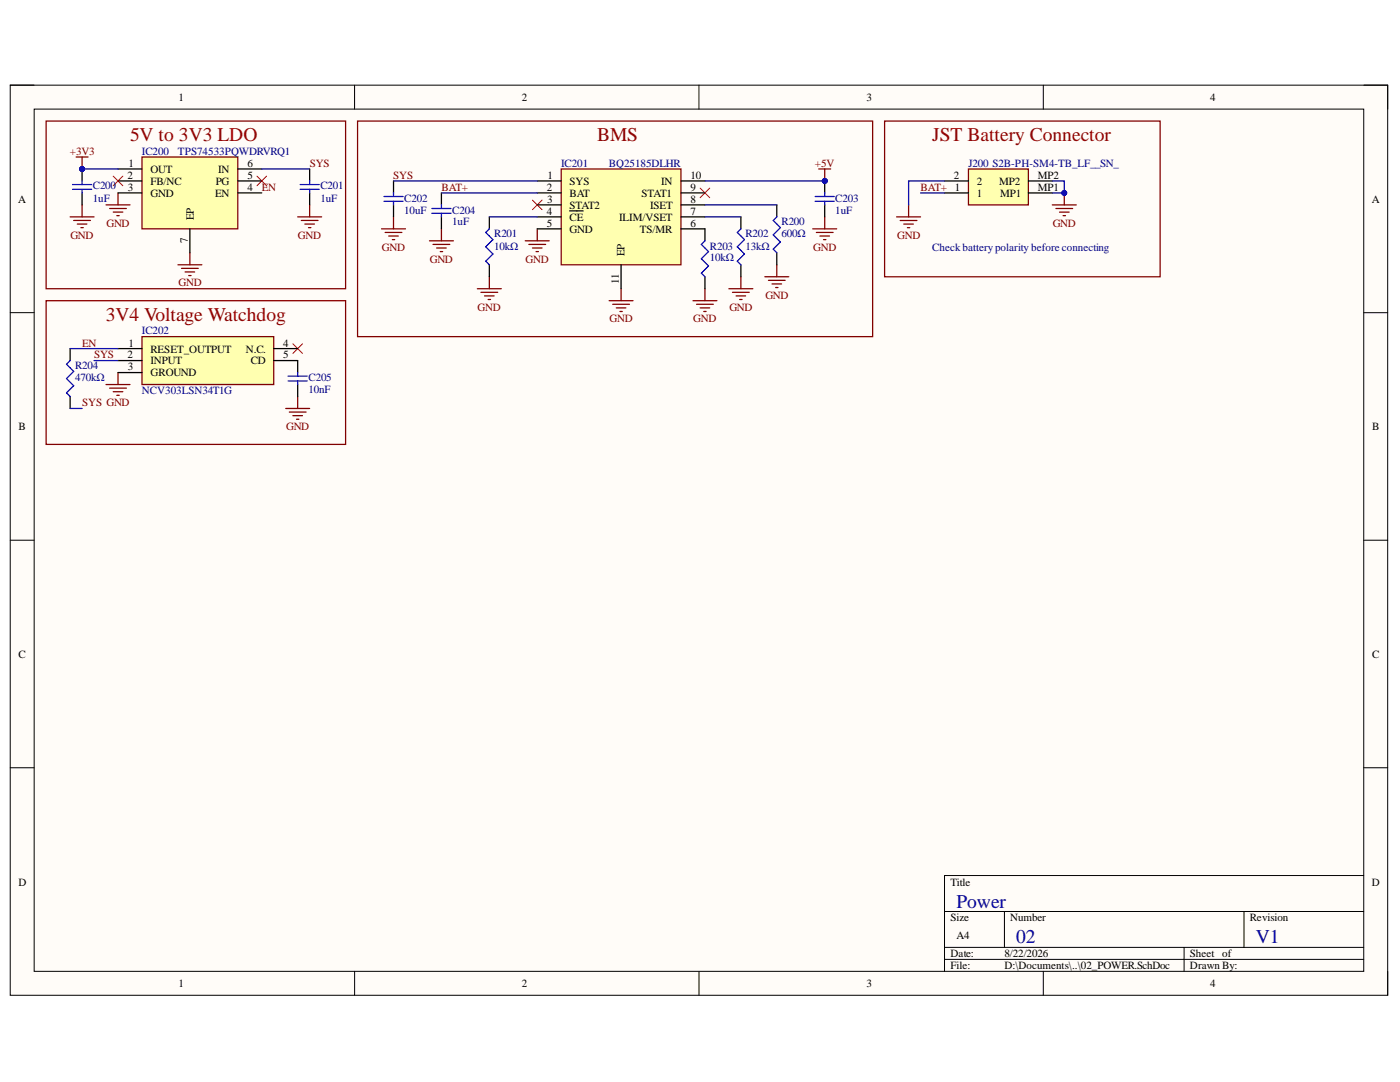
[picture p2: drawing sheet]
<svg xmlns="http://www.w3.org/2000/svg" width="279mm" height="216mm" viewBox="0 0 279 216" stroke-linecap="round" stroke-linejoin="round" font-family="sans-serif">
<defs><g id="words">
<g font-size="3.9" fill="#980000">
<text x="26" y="28.2">5V to 3V3 LDO</text>
<text x="119.2" y="28.2">BMS</text>
<text x="186.1" y="28.2">JST Battery Connector</text>
<text x="21.1" y="64">3V4 Voltage Watchdog</text>
</g>
<g font-size="3.9" fill="#000080">
<text x="190.9" y="181.1">Power</text>
<text x="202.8" y="188.2">02</text>
<text x="250.6" y="188.2">V1</text>
</g>
<g font-size="2.2">
<text x="35.6" y="20.1">1</text>
<text x="104.1" y="20.1">2</text>
<text x="173" y="20.1">3</text>
<text x="241.5" y="20.1">4</text>
<text x="25.5" y="35.7">2</text>
<text x="25.6" y="33.3">1</text>
<text x="30" y="34.5">OUT</text>
<text x="43.6" y="34.5">IN</text>
<text x="49.4" y="33.3">6</text>
<text x="49.4" y="35.7">5</text>
<text x="109.3" y="35.7">1</text>
<text x="137.8" y="35.7">10</text>
<text x="190.4" y="35.7">2</text>
<text x="207.1" y="35.7">MP2</text>
<text x="3.6" y="40.4">A</text>
<text x="25.5" y="38">3</text>
<text x="30" y="36.9">FB/NC</text>
<text x="30" y="39.2">GND</text>
<text x="43" y="39.2">EN</text>
<text x="43" y="36.9">PG</text>
<text x="49.4" y="38">4</text>
<text x="109.1" y="38">2</text>
<text x="109.2" y="40.4">3</text>
<text x="113.7" y="36.9">SYS</text>
<text x="113.7" y="39.2">BAT</text>
<text x="113.7" y="41.7">STAT2</text>
<text x="128" y="39.2">STAT1</text>
<text x="129.7" y="41.7">ISET</text>
<text x="131.9" y="36.9">IN</text>
<text x="137.8" y="38">9</text>
<text x="137.8" y="40.4">8</text>
<text x="190.5" y="38">1</text>
<text x="194.9" y="39.2">1</text>
<text x="194.9" y="36.9">2</text>
<text x="199.4" y="36.9">MP2</text>
<text x="199.6" y="39.2">MP1</text>
<text x="207.1" y="38">MP1</text>
<text x="273.8" y="40.4">A</text>
<text x="38.7" y="44" transform="rotate(-90 38.7 44)">EP</text>
<text x="109.1" y="42.9">4</text>
<text x="109.1" y="45.2">5</text>
<text x="113.7" y="44">CE</text>
<text x="113.7" y="46.4">GND</text>
<text x="123.6" y="44">ILIM/VSET</text>
<text x="127.7" y="46.4">TS/MR</text>
<text x="137.8" y="42.9">7</text>
<text x="137.8" y="45.2">6</text>
<text x="37.5" y="48.5" transform="rotate(-90 37.5 48.5)">7</text>
<text x="124.7" y="51.1" transform="rotate(-90 124.7 51.1)">EP</text>
<text x="123.5" y="56.6" transform="rotate(-90 123.5 56.6)">11</text>
<text x="25.5" y="71.5">2</text>
<text x="25.6" y="69.2">1</text>
<text x="30" y="70.3">RESET_OUTPUT</text>
<text x="49.1" y="70.3">N.C.</text>
<text x="56.5" y="69.2">4</text>
<text x="56.5" y="71.5">5</text>
<text x="25.5" y="73.9">3</text>
<text x="30" y="72.7">INPUT</text>
<text x="30" y="75.1">GROUND</text>
<text x="50.1" y="72.7">CD</text>
<text x="3.7" y="85.8">B</text>
<text x="273.9" y="85.8">B</text>
<text x="3.7" y="131.3">C</text>
<text x="273.9" y="131.3">C</text>
<text x="3.7" y="176.7">D</text>
<text x="189.7" y="176.7">Title</text>
<text x="273.8" y="176.7">D</text>
<text x="189.7" y="183.8">Size</text>
<text x="201.6" y="183.8">Number</text>
<text x="249.4" y="183.8">Revision</text>
<text x="189.7" y="191">Date:</text>
<text x="190.9" y="187.4">A4</text>
<text x="200.4" y="191">8/22/2026</text>
<text x="237.5" y="191">Sheet of</text>
<text x="35.6" y="197">1</text>
<text x="104.1" y="197">2</text>
<text x="173" y="197">3</text>
<text x="189.7" y="193.4">File:</text>
<text x="200.4" y="193.4">D:\Documents\..\02_POWER.SchDoc</text>
<text x="237.5" y="193.4">Drawn By:</text>
<text x="241.5" y="197">4</text>
</g>
<g font-size="2.2" fill="#800000">
<text x="14" y="30.9">+3V3</text>
<text x="61.8" y="33.3">SYS</text>
<text x="78.5" y="35.7">SYS</text>
<text x="162.6" y="33.3">+5V</text>
<text x="52.3" y="38">EN</text>
<text x="88.1" y="38">BAT+</text>
<text x="183.7" y="38">BAT+</text>
<text x="14" y="47.6">GND</text>
<text x="21.2" y="45.2">GND</text>
<text x="59.5" y="47.6">GND</text>
<text x="179" y="47.6">GND</text>
<text x="210.1" y="45.2">GND</text>
<text x="76.2" y="50">GND</text>
<text x="85.8" y="52.4">GND</text>
<text x="104.9" y="52.4">GND</text>
<text x="162.3" y="50">GND</text>
<text x="35.6" y="57.2">GND</text>
<text x="152.7" y="59.6">GND</text>
<text x="95.3" y="62">GND</text>
<text x="121.6" y="64.3">GND</text>
<text x="138.4" y="64.3">GND</text>
<text x="145.6" y="62">GND</text>
<text x="16.4" y="69.2">EN</text>
<text x="18.8" y="71.5">SYS</text>
<text x="16.4" y="81.1">SYS GND</text>
<text x="57.1" y="85.8">GND</text>
</g>
<g font-size="2.2" fill="#000080">
<text x="28.3" y="30.9">IC200</text>
<text x="35.5" y="30.9">TPS74533PQWDRVRQ1</text>
<text x="112" y="33.3">IC201</text>
<text x="121.5" y="33.3">BQ25185DLHR</text>
<text x="193.3" y="33.3">J200 S2B-PH-SM4-TB_LF__SN_</text>
<text x="18.5" y="40.2">1uF</text>
<text x="18.5" y="37.8">C200</text>
<text x="63.9" y="40.2">1uF</text>
<text x="63.9" y="37.8">C201</text>
<text x="80.7" y="40.2">C202</text>
<text x="166.7" y="40.2">C203</text>
<text x="80.7" y="42.6">10uF</text>
<text x="90.2" y="45">1uF</text>
<text x="90.2" y="42.6">C204</text>
<text x="98.6" y="47.3">R201</text>
<text x="148.8" y="47.3">R202</text>
<text x="156" y="47.3">600Ω</text>
<text x="156" y="45">R200</text>
<text x="166.7" y="42.6">1uF</text>
<text x="98.6" y="49.8">10kΩ</text>
<text x="141.7" y="52.2">10kΩ</text>
<text x="141.7" y="49.8">R203</text>
<text x="148.8" y="49.8">13kΩ</text>
<text x="186.1" y="50">Checkbatterypolarity before connecting</text>
<text x="28.3" y="66.7">IC202</text>
<text x="15" y="76.1">470kΩ</text>
<text x="15" y="73.6">R204</text>
<text x="61.6" y="76.1">C205</text>
<text x="28.3" y="78.7">NCV303LSN34T1G</text>
<text x="61.6" y="78.5">10nF</text>
</g>
</g></defs>
<path d="M2 17h274.9v181.6h-274.9z" fill-rule="evenodd" fill="#fffcf8"/>
<path d="M2 17h274.9v181.6h-274.9z" fill="none" stroke="#000" stroke-width=".2"/>
<path d="M6.8 21.8h265.4v172h-265.4z" fill-rule="evenodd" fill="#fffcf8"/>
<g fill="none" stroke="#000" stroke-width=".2">
<path d="M2 17h4.8M70.8 17v4.8M139.5 17v4.8M208.2 17v4.8M272.2 17h4.7v4.8M6.8 21.8h265.4v172h-265.4zM2 62.4h4.8M272.2 62.4h4.7M2 107.8h4.8M272.2 107.8h4.7M2 153.2h4.8M272.2 153.2h4.7"/>
<path d="M272.2 174.7h-83.7v19.1M70.8 193.8v4.8M139.5 193.8v4.8M188.5 181.9h83.7M188.5 189h83.7M188.5 191.4h83.7M200.5 181.9v7.1M208.2 193.8v4.8M236.3 189v4.8M248.3 181.9v7.1M276.9 193.8v4.8"/>
</g>
<path d="M9.2 24.2h59.8v33.4h-59.8zM163.4 33.7h2.4M164.6 33.7v2.4" fill="none" stroke="#800000" stroke-width=".25"/>
<circle cx="164.6" cy="36.1" r=".48" fill="#000080"/>
<circle cx="164.6" cy="36.1" r=".48" fill="none" stroke="#000080" stroke-width=".2"/>
<g fill="none" stroke="#800000" stroke-width=".25">
<path d="M15.2 31.3h2.4M16.4 31.3v2.4M23.6 38.5v2.4M21.2 40.9h4.7M21.9 41.6h3.3M22.6 42.3h1.9M23.3 43h.5M59.4 43.3h4.8M60.1 44h3.4M60.8 44.7h2M61.6 45.4h.4M61.8 40.9v2.4"/>
<path d="M76.1 45.7h4.8M76.9 46.4h3.3M77.6 47.1h1.9M78.3 47.8h.5M78.5 43.3v2.4M85.7 48.1h4.8M86.4 48.8h3.4M87.1 49.5h2M87.9 50.2h.4M88.1 45.7v2.4M95.3 57.6h4.7M96 58.3h3.3"/>
<path d="M96.7 59h1.9M97.4 59.8h.5M97.7 55.2v2.4M104.8 48.1h4.8M105.5 48.8h3.4M106.3 49.5h1.9M107 50.2h.5M107.2 45.7v2.4M121.6 60h4.7M124 57.6v2.4M138.3 60h4.8M140.7 57.6v2.4"/>
<path d="M145.5 57.6h4.7M146.2 58.3h3.3M146.9 59h1.9M147.6 59.8h.5M147.9 55.2v2.4M152.6 55.2h4.8M153.4 55.9h3.3M154.1 56.7h1.9M154.8 57.4h.5M155 52.8v2.4M162.2 45.7h4.8M162.9 46.4h3.4"/>
<path d="M163.6 47.1h1.9M164.4 47.8h.4M164.6 43.3v2.4M122.3 60.7h3.3M123 61.4h1.9M123.7 62.2h.5M139 60.7h3.4M139.7 61.4h1.9M140.4 62.2h.5"/>
</g>
<path d="M22.6 35.1l1.9 2M24.5 35.1l-1.9 2M51.3 35.1l1.9 2M53.2 35.1l-1.9 2M106.3 39.9l1.9 1.9M108.2 39.9l-1.9 1.9M139.7 37.5l1.9 1.9M141.6 37.5l-1.9 1.9" fill="none" stroke="#f00" stroke-width=".2"/>
<circle cx="16.4" cy="33.7" r=".48" fill="#000080"/>
<circle cx="16.4" cy="33.7" r=".48" fill="none" stroke="#000080" stroke-width=".2"/>
<g fill="none" stroke="#800000" stroke-width=".25">
<path d="M71.4 24.2h102.8v43h-102.8zM9.2 60h59.8v28.7h-59.8zM14 43.3h4.8M14.7 44h3.4M15.4 44.7h1.9M16.1 45.4h.5M16.4 40.9v2.4M35.5 52.8h4.8M36.2 53.5h3.4M36.9 54.3h2M37.7 55h.4M37.9 50.4v2.4"/>
<path d="M21.2 76.7h4.7M21.9 77.4h3.3M22.6 78.2h1.9M23.3 78.9h.5M23.6 74.3v2.4M59.4 79.1v2.4M57 81.5h4.8M57.7 82.2h3.4M58.5 82.9h1.9M59.2 83.7h.4"/>
</g>
<path d="M58.5 68.6l1.9 1.9M60.4 68.6l-1.9 1.9" fill="none" stroke="#f00" stroke-width=".2"/>
<path d="M61.8 33.7v2.4M61.8 38.5v2.4" fill="none" stroke="#000" stroke-width=".25"/>
<path d="M59.9 36.8h3.8M59.9 37.8h3.8M61.8 36.1v.7M61.8 37.8v.7" fill="none" stroke="#00f" stroke-width=".25"/>
<circle cx="16.4" cy="33.7" r=".48" fill="#000080"/>
<circle cx="16.4" cy="33.7" r=".48" fill="none" stroke="#000080" stroke-width=".2"/>
<path d="M16.4 33.7v2.4M16.4 38.5v2.4" fill="none" stroke="#000" stroke-width=".25"/>
<circle cx="16.4" cy="33.7" r=".48" fill="#000080"/>
<circle cx="16.4" cy="33.7" r=".48" fill="none" stroke="#000080" stroke-width=".2"/>
<g fill="none" stroke="#00f" stroke-width=".25">
<path d="M14.5 36.8h3.8M14.5 37.8h3.8M16.4 36.1v.7M16.4 37.8v.7M76.6 39.2h3.8M78.5 38.5v.7M76.6 40.2h3.8M78.5 40.2v.7M86.2 41.6h3.8M86.2 42.6h3.8M88.1 40.9v.7M88.1 42.6v.7"/>
<path d="M57.5 75.1h3.8M57.5 76h3.8M59.4 74.3v.8M59.4 76v.7"/>
</g>
<path d="M78.5 36.1v2.4M88.1 38.5v2.4M78.5 40.9v2.4M88.1 43.3v2.4M59.4 71.9v2.4M59.4 76.7v2.4" fill="none" stroke="#000" stroke-width=".25"/>
<circle cx="164.6" cy="36.1" r=".48" fill="#000080"/>
<circle cx="164.6" cy="36.1" r=".48" fill="none" stroke="#000080" stroke-width=".2"/>
<path d="M164.6 36.1v2.4M164.6 40.9v2.4" fill="none" stroke="#000" stroke-width=".25"/>
<circle cx="164.6" cy="36.1" r=".48" fill="#000080"/>
<circle cx="164.6" cy="36.1" r=".48" fill="none" stroke="#000080" stroke-width=".2"/>
<path d="M162.7 39.2h3.8M164.6 38.5v.7M97.7 45.7l-.8 .7 1.5 1.4-1.5 1.4 1.5 1.5-1.5 1.4 .8 .7M140.7 48.1l-.7 .7 1.4 1.4-1.4 1.4 1.4 1.5-1.4 1.4 .7 .7M147.9 45.7l-.8 .7 1.5 1.4-1.5 1.4 1.5 1.5-1.5 1.4 .8 .7M155 43.3l-.7 .7 1.4 1.4-1.4 1.5 1.4 1.4-1.4 1.4 .7 .7M162.7 40.2h3.8M164.6 40.2v.7M14 71.9l-.7 .8 1.4 1.4-1.4 1.4 1.4 1.5-1.4 1.4 .7 .7" fill="none" stroke="#00f" stroke-width=".25"/>
<path d="M97.7 43.3v2.4M97.7 52.8v2.4M140.7 45.7v2.4M140.7 55.2v2.4M147.9 43.3v2.4M147.9 52.8v2.4M155 40.9v2.4M155 50.4v2.4M14 69.6v2.3M14 79.1v2.4" fill="none" stroke="#000" stroke-width=".25"/>
<path d="M112 33.7h23.9v19.1h-23.9z" fill-rule="evenodd" fill="#ffffb0"/>
<path d="M112 33.7h23.9v19.1h-23.9z" fill="none" stroke="#800000" stroke-width=".25"/>
<path d="M107.2 36.1h4.8M107.2 38.5h4.8M135.9 36.1h4.8M135.9 38.5h4.8M107.2 40.9h4.8M107.2 43.3h4.8M107.2 45.7h4.8M113.7 42.1h2.7M124 52.8v4.8M135.9 40.9h4.8M135.9 43.3h4.8M135.9 45.7h4.8" fill="none" stroke="#000" stroke-width=".25"/>
<path d="M28.3 67.2h26.3v9.5h-26.3z" fill-rule="evenodd" fill="#ffffb0"/>
<path d="M28.3 67.2h26.3v9.5h-26.3z" fill="none" stroke="#800000" stroke-width=".25"/>
<path d="M23.6 69.6h4.7M23.6 71.9h4.7M23.6 74.3h4.7M54.6 69.6h4.8M54.6 71.9h4.8" fill="none" stroke="#000" stroke-width=".25"/>
<path d="M28.3 31.3h19.2v14.4h-19.2z" fill-rule="evenodd" fill="#ffffb0"/>
<path d="M28.3 31.3h19.2v14.4h-19.2z" fill="none" stroke="#800000" stroke-width=".25"/>
<path d="M23.6 33.7h4.7M23.6 36.1h4.7M23.6 38.5h4.7M47.5 33.7h4.7M47.5 36.1h4.7M47.5 38.5h4.7M37.9 45.7v4.7" fill="none" stroke="#000" stroke-width=".25"/>
<path d="M193.3 33.7h11.9v7.2h-11.9z" fill-rule="evenodd" fill="#ffffb0"/>
<path d="M176.5 24.2h55v31h-55zM193.3 33.7h11.9v7.2h-11.9zM212.4 38.5v2.4M210 40.9h4.8M210.7 41.6h3.4M211.4 42.3h2M212.2 43h.4" fill="none" stroke="#800000" stroke-width=".25"/>
<path d="M188.5 38.5h4.8M188.5 36.1h4.8M205.2 38.5h4.8M205.2 36.1h4.8" fill="none" stroke="#000" stroke-width=".25"/>
<circle cx="212.4" cy="38.5" r=".48" fill="#000080"/>
<circle cx="212.4" cy="38.5" r=".48" fill="none" stroke="#000080" stroke-width=".2"/>
<path d="M178.9 43.3h4.8M179.6 44h3.4M180.4 44.7h1.9M181.1 45.4h.5M181.3 40.9v2.4" fill="none" stroke="#800000" stroke-width=".25"/>
<path d="M140.7 36.1h23.9" fill="none" stroke="#000080" stroke-width=".25"/>
<circle cx="164.6" cy="36.1" r=".48" fill="#000080"/>
<circle cx="164.6" cy="36.1" r=".48" fill="none" stroke="#000080" stroke-width=".2"/>
<path d="M16.4 33.7h7.2M52.2 33.7h9.6M78.5 36.1h28.7M88.1 38.5h19.1M97.7 43.3h9.5M140.7 43.3h7.2M140.7 40.9h14.3" fill="none" stroke="#000080" stroke-width=".25"/>
<circle cx="16.4" cy="33.7" r=".48" fill="#000080"/>
<circle cx="16.4" cy="33.7" r=".48" fill="none" stroke="#000080" stroke-width=".2"/>
<path d="M210 36.1h2.4v2.4M14 69.6h9.6M18.8 71.9h4.8M14 81.5h2.4" fill="none" stroke="#000080" stroke-width=".25"/>
<circle cx="212.4" cy="38.5" r=".48" fill="#000080"/>
<circle cx="212.4" cy="38.5" r=".48" fill="none" stroke="#000080" stroke-width=".2"/>
<path d="M210 38.5h2.4" fill="none" stroke="#000080" stroke-width=".25"/>
<circle cx="212.4" cy="38.5" r=".48" fill="#000080"/>
<circle cx="212.4" cy="38.5" r=".48" fill="none" stroke="#000080" stroke-width=".2"/>
<path d="M183.7 38.5h4.8M188.5 36.1h-7.2v4.8" fill="none" stroke="#000080" stroke-width=".25"/>
<use href="#words"/>
</svg>
